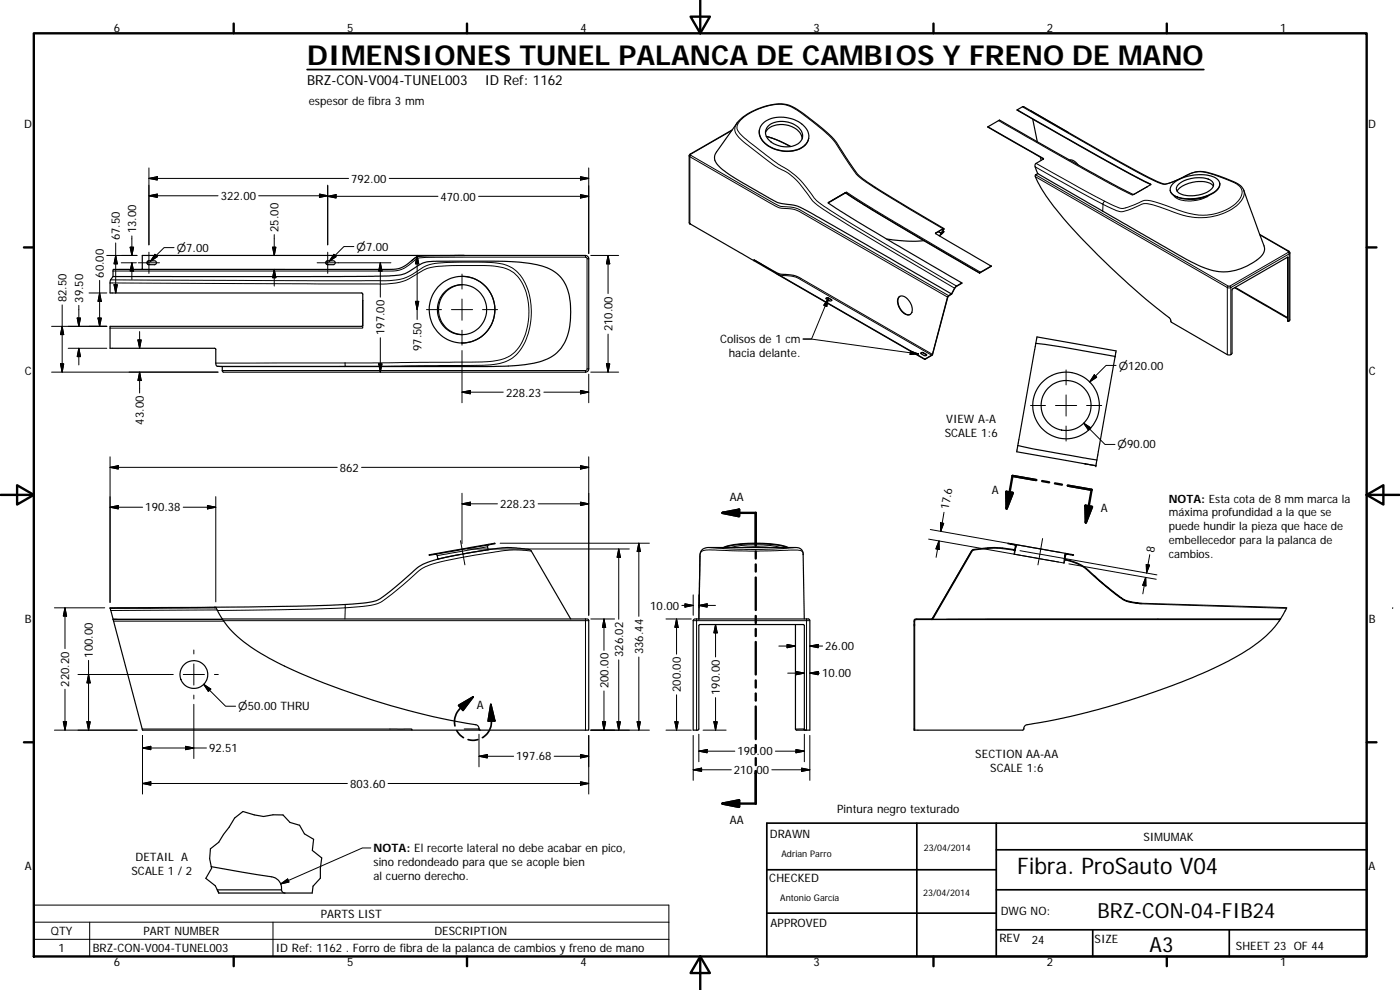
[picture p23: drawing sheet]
<svg xmlns="http://www.w3.org/2000/svg" width="420mm" height="297mm" viewBox="0 0 420 297" stroke-linecap="round" stroke-linejoin="round" font-family="sans-serif">
<defs><g id="words">
<text font-size="8.2" x="92.2" y="19.5">DIMENSIONES TUNEL PALANCA DE CAMBIOS Y FRENO DE MANO</text>
<text font-size="6.9" x="305.3" y="262.2">Fibra. ProSauto V04</text>
<g font-size="6.3">
<text x="329.4" y="275.4">BRZ-CON-04-FIB24</text>
<text x="345" y="285.6">A3</text>
</g>
<g font-size="4.1">
<text x="92.2" y="25.6">BRZ-CON-V004-TUNEL003</text>
<text x="145.5" y="25.6">ID Ref: 1162</text>
</g>
<g font-size="3.5">
<text x="34.2" y="9.6">6</text>
<text x="104.2" y="9.6">5</text>
<text x="174.2" y="9.6">4</text>
<text x="244.2" y="9.6">3</text>
<text x="314.2" y="9.6">2</text>
<text x="384.2" y="9.6">1</text>
<text x="92.7" y="31.5">espesor de fibra 3 mm</text>
<text x="7.3" y="38.4">D</text>
<text x="410.6" y="38.4">D</text>
<text x="105.4" y="54.8">792.00</text>
<text x="66.3" y="60">322.00</text>
<text x="132.2" y="60.2">470.00</text>
<text x="40.9" y="70" transform="rotate(-90 40.9 70)">13.00</text>
<text x="83.6" y="69.6" transform="rotate(-90 83.6 69.6)">25.00</text>
<text x="36" y="72.1" transform="rotate(-90 36 72.1)">67.50</text>
<text x="31.2" y="83.4" transform="rotate(-90 31.2 83.4)">60.00</text>
<text x="19.9" y="90.7" transform="rotate(-90 19.9 90.7)">82.50</text>
<text x="24.9" y="90.8" transform="rotate(-90 24.9 90.8)">39.50</text>
<text x="115.4" y="100.6" transform="rotate(-90 115.4 100.6)">197.00</text>
<text x="183.8" y="99.5" transform="rotate(-90 183.8 99.5)">210.00</text>
<text x="126.5" y="105.3" transform="rotate(-90 126.5 105.3)">97.50</text>
<text x="216.1" y="103">Colisos de 1 cm</text>
<text x="218.7" y="107.2">hacia delante.</text>
<text x="7.4" y="112.6">C</text>
<text x="410.8" y="112.6">C</text>
<text x="151.9" y="119">228.23</text>
<text x="43.2" y="127.4" transform="rotate(-90 43.2 127.4)">43.00</text>
<text x="283.5" y="131.1">SCALE 1:6</text>
<text x="283.9" y="126.9">VIEW A-A</text>
<text x="102" y="141.5">862</text>
<text x="297.7" y="148.2">A</text>
<text x="43.6" y="153.5">190.38</text>
<text x="150.1" y="152.4">228.23</text>
<text x="219.1" y="150.4">AA</text>
<text x="284.7" y="153.1" transform="rotate(-80 284.7 153.1)">17.6</text>
<text x="330.4" y="153.6">A</text>
<text x="346.4" y="165.9" transform="rotate(-80 346.4 165.9)">8</text>
<text x="195.2" y="182.9">10.00</text>
<text x="7.4" y="186.9">B</text>
<text x="410.8" y="186.9">B</text>
<text x="27.9" y="197.3" transform="rotate(-90 27.9 197.3)">100.00</text>
<text x="187" y="197.2" transform="rotate(-90 187 197.2)">326.02</text>
<text x="193" y="196.3" transform="rotate(-90 193 196.3)">336.44</text>
<text x="247.7" y="195.1">26.00</text>
<text x="246.7" y="203.2">10.00</text>
<text x="20.8" y="206" transform="rotate(-90 20.8 206)">220.20</text>
<text x="182.6" y="206.5" transform="rotate(-90 182.6 206.5)">200.00</text>
<text x="204.3" y="207.7" transform="rotate(-90 204.3 207.7)">200.00</text>
<text x="216" y="208.5" transform="rotate(-90 216 208.5)">190.00</text>
<text x="143.1" y="212.7">A</text>
<text x="62.8" y="225.7">92.51</text>
<text x="221.3" y="226.6">190.00</text>
<text x="292.7" y="227.5">SECTION AA-AA</text>
<text x="154.9" y="228.2">197.68</text>
<text x="220.3" y="232.2">210.00</text>
<text x="297.2" y="231.7">SCALE 1:6</text>
<text x="105.1" y="236.3">803.60</text>
<text x="251.3" y="243.9">Pintura negro texturado</text>
<text x="219.1" y="247.1">AA</text>
<text x="231.1" y="251.4">DRAWN</text>
<text x="112.1" y="255.7">NOTA: El recorte lateral no debe acabar en pico,</text>
<text x="343.2" y="252.3">SIMUMAK</text>
<text x="7.4" y="261.1">A</text>
<text x="39.4" y="262.5">SCALE 1 / 2</text>
<text x="40.7" y="258.3">DETAIL A</text>
<text x="112.1" y="259.9">sino redondeado para que se acople bien</text>
<text x="410.8" y="261.1">A</text>
<text x="112.1" y="264">al cuerno derecho.</text>
<text x="230.9" y="264.6">CHECKED</text>
<text x="96.3" y="275.4">PARTS LIST</text>
<text x="300.3" y="274.5">DWG NO:</text>
<text x="15.2" y="280.6">QTY</text>
<text x="43" y="280.5">PART NUMBER</text>
<text x="130.4" y="280.6">DESCRIPTION</text>
<text x="231.3" y="278.2">APPROVED</text>
<text x="17.6" y="285.7">1</text>
<text x="27.8" y="285.7">BRZ-CON-V004-TUNEL003</text>
<text x="82.8" y="285.7">ID Ref: 1162 . Forro de fibra de la palanca de cambios y freno de mano</text>
<text x="299.9" y="282.6">REV</text>
<text x="309.7" y="283.3">24</text>
<text x="328.5" y="283">SIZE</text>
<text x="370.9" y="285.1">SHEET 23 OF 44</text>
<text x="34.2" y="289.9">6</text>
<text x="104.2" y="289.9">5</text>
<text x="174.2" y="289.9">4</text>
<text x="244.2" y="289.9">3</text>
<text x="314.2" y="289.9">2</text>
<text x="384.2" y="289.9">1</text>
</g>
<g font-size="3.4">
<text x="350.8" y="150.9">NOTA: Esta cota de 8 mm marca la</text>
<text x="350.8" y="155">máxima profundidad a la que se</text>
<text x="350.8" y="159.1">puede hundir la pieza que hace de</text>
<text x="350.8" y="163.2">embellecedor para la palanca de</text>
<text x="350.8" y="167.3">cambios.</text>
</g>
<g font-size="3.3">
<text x="53.1" y="75.5">⌀7.00</text>
<text x="107" y="75.2">⌀7.00</text>
<text x="335.7" y="110.9">⌀120.00</text>
<text x="335.4" y="134.6">⌀90.00</text>
<text x="71.5" y="213.2">⌀50.00 THRU</text>
</g>
<g font-size="2.7">
<text x="234.5" y="257.1">Adrian Parro</text>
<text x="277.3" y="255.2">23/04/2014</text>
<text x="277" y="268.7">23/04/2014</text>
<text x="234.2" y="270.2">Antonio García</text>
</g>
</g></defs>
<g fill="none" stroke="#000" stroke-width=".36">
<path d="M219.7 39l-12.8 7.4v20.6l70.6 40.8M227.9 39a5.4 5.4 0 0 0 3.7 5.4 9.4 9.4 0 0 0 10-.8l.8-1.2 .3-.9M229 37a9.5 9.5 0 0 1 13.4 2.2 4 4 0 0 1-2.6 5.5 9.7 9.7 0 0 1-11.5-3.5 3.5 3.5 0 0 1 .7-4.2zM229.7 39.8a5.7 5.7 0 0 1 7-2.2 5 5 0 0 1 4 4.1M230.6 37.8a7.1 7.1 0 0 1 10 1.7 3.2 3.2 0 0 1-2.9 4.4 7.2 7.2 0 0 1-7.8-3.2 2.65 2.65 0 0 1 .7-2.9zM296.5 38.1l16.6 9.4 .1 .2-2.3 1.3-.3 .4 .8 2.7M296.5 38.1l16.7 9.6M305.3 33l27 15.4 13.1 7-5.4 2.9-14.2-7.5-25.9-14.8-3.4 2.1M305.3 33l1.6-1h.4l29.1 16.7 8.3 4.5 4.5 2a14.1 14.1 0 0 0 6.6-2.5 8.6 8.6 0 0 1 7.7-.7l6.8 2.5a4.7 4.7 0 0 1 3 2.7l6.1 16.8a3.4 3.4 0 0 1-1.9 3.8 15.5 15.5 0 0 1-14.7 3 90.1 90.1 0 0 1-15.9-8.2l-35.5-20.5M305.3 33l24.4 14 15.7 8.4M309.4 33.3h.1M309.4 33.3l11.2 6.4"/>
<path d="M309.9 35.7l1.4 6.8M230 40.9l3.1 1.1 4.2 2-4.4-2.1zM311.4 52.1l-.7 .5a31.3 31.3 0 0 0 6.1 10 230.2 230.2 0 0 0 34.4 33.1l.3 .9 16.8 9.8h1.1l.3-.4 .1-19.2 16.6-9.6 .1 19.2 .4-.1 .2-.2v-20.4l-.3-.3-8.7-5M312.2 47.2l.3 1M321 48a2.84 2.84 0 0 1 2.5 1.4M352 55.1a12.6 12.6 0 0 1 13.1-1.5 2.12 2.12 0 0 1-.2 3.7 13.2 13.2 0 0 1-12.4 1.4 2.08 2.08 0 0 1-.5-3.6zM353.7 55.3a9.4 9.4 0 0 1 9.9-1 1.69 1.69 0 0 1-.6 2.9 9.3 9.3 0 0 1-9.5 .5 1.5 1.5 0 0 1 .2-2.4zM362.2 58.8a11.2 11.2 0 0 1-5.7 1M364.2 55.8a6.8 6.8 0 0 0-6.9-.9 5.9 5.9 0 0 0-4 2.5M366.1 55a3.7 3.7 0 0 1-3 3.5 12.9 12.9 0 0 1-10.9 .1l-.8-.8-.2-.7M44.2 78.5l.5-.2h1.7a.58 .58 0 0 1 .6 .5 .58 .58 0 0 1-.6 .6h-1.9l-.4-.4zM97.9 78.5l.5-.2h1.6a.58 .58 0 0 1 .6 .5 .58 .58 0 0 1-.6 .6h-1.8l-.4-.4z"/>
<path d="M123.5 78.3a4.8 4.8 0 0 1 4.5-1.6l11.3-.1h-96.6l-.1 4.2M226.3 78l51.3 29.8M226.3 78v.1M226.3 78l6.3 3.6a5.1 5.1 0 0 0 3.5 .8l2.1 .2 2.2 .9M248.5 60.9l5.3-2.9 9.6 6 30.6 17.9M266.1 71.7a39.9 39.9 0 0 0 11.2 .5M280.8 70h-.1M281.6 69.5l.8 .4M282.4 69.9v.1M282.4 70l.8-1.3-2.4 1.3M282.5 69.9l.8-1.3-2.6 1.4 16.8 9.8M282.5 69.9l.8-.4-1.4 1.2 1.2-1.1-.7 .4"/>
<path d="M282.5 69.9l-.1 .1M282.5 69.9v.1M282.9 69.3l.4 .2M283.3 68.6l-15.4-9.2-8.9-5.7-2-1.9-5.9-9a54.5 54.5 0 0 0-14.1-11.2 15 15 0 0 0-10.6 1.5 12.4 12.4 0 0 0-5.2 3.8l-6.2 8.7a3.2 3.2 0 0 0 1 4.5 95.1 95.1 0 0 0 12.8 8.1l1.4 .9a13.5 13.5 0 0 0 7.9 2.4l1.9 .6 3.3 1.7 42.3 24.4M297.5 79.8l-3.5 2.1M386.4 77.2v19l.2 .2M33.9 83l82-.2a12.7 12.7 0 0 0 9.7-3.1 12 12 0 0 1 7.2-1.3h8.4a94 94 0 0 1 20.7 1.2 11.4 11.4 0 0 1 9.3 11.3 20.1 20.1 0 0 1-2.7 13.5 13.7 13.7 0 0 1-10 4.9 195.6 195.6 0 0 1-25.9 .7h-65.9M33.9 83l-.8 1.3-.1 3.6h75.6l.2 .2 .1 9.5-.3 .3h-75.6v6.6h31.4l.4 .3v4.3a.82 .82 0 0 0 1.1 .9h.8M33.9 83l.1-2.2h82.6a8.1 8.1 0 0 0 6.8-2.5l1.5-1.1a6.9 6.9 0 0 1 4-.5l46.8-.1a1.05 1.05 0 0 1 1 1.1v33l-.2 .6-.6 .3-108.9 .1-.3-.4v-1.3M131.5 86a9.9 9.9 0 0 1 14.1-.1 9.9 9.9 0 0 1-.2 14.2 9.9 9.9 0 0 1-14.2-.6 10.2 10.2 0 0 1 .3-13.5zM138.7 82.9a10 10 0 0 1 9.8 10 10 10 0 0 1-9.8 10M138.8 85.4a7.5 7.5 0 0 0-7.2 7.5 7.5 7.5 0 0 0 7.2 7.5"/>
<path d="M247.9 89.6l.6-.2 1.1 .7M247.9 89.5l.6-.2 1.1 .7a.42 .42 0 0 1-.3 .3 .42 .42 0 0 1-.4-.1zM269.8 89.1a2.31 2.31 0 0 1 3.1 1.3 2.83 2.83 0 0 1 .1 4 3.4 3.4 0 0 1-3.4-2.9l-.2-1.5zM270.1 88.9a3 3 0 0 0 .3 4.1l1.5 1.3 .8 .2 .5-.2M285.6 88.2l-1.2 .9-4.6 17.2M288.7 84.9l-1.9 1.2-1.2 2.1M288.7 84.9l-1.9 1.2-1.2 2.2-1.1 .7-4.6 17.3M294 81.9h.1M294 81.9l-29.6-17.4-10.6-6.7-5.2 3 2.3 1.7 6.5 4.1 31.3 18.3M370.5 86.3l15.9 9.2M370.7 86.2l15.7 9.1M276.3 106l.7-.1 1.1 .7"/>
<path d="M276.4 105.8h.6l1.1 .6a.42 .42 0 0 1-.3 .4 .42 .42 0 0 1-.4-.1l-.9-.5zM277.6 107.8h-.1M279.8 106.3l-2.2 1.5M279.9 106.3l-2.4 1.5M310.9 103l8.2 1.2 15.6 2.7M310.9 103l.3-1.9 23.8 4.2-.3 1.6M310.9 103l-5.4 30.7M334.7 106.9l-5.5 31.1M305.5 133.7l-.4 1.9 20.6 3.6M305.5 133.7l4.2 .9 19.5 3.4M325.7 139.2h.1M325.7 139.2l3.2 .5z"/>
<path d="M329.2 138l-.3 1.7M128.8 166.5l19.7-3.5v.1l-19.6 3.5zM130.7 166.3l.5 .3 .2 1.2M138 166.4l-6.9 1.5M146.7 163.5l-.4 .4 .2 1M146.8 164.9l-8 1.3M210.1 167l-.3 18.7M217.1 164.3a33.8 33.8 0 0 1 14.2-1.1l3.1 .4 2.1 .7M217.4 164.3a39.2 39.2 0 0 1 18.8 0M292.3 164.9h.1M292.3 164.9l-.8 .5-11.8 20.3M304.2 165.1h.2"/>
<path d="M304.2 164.9h.3M304.3 165.1a29 29 0 0 0-12.3 .1l-12.1 20.6-4.9 .1-.5 .3v1.2h-.2v-1.3l.4-.4h5M304.7 165.1l.3-1.7-2.5-.4 2 .5 .2 .4-.2 1a29.5 29.5 0 0 0-12.6 .1l-12.2 20.7M305 163.4l14.7 2.6M319.4 167.9l.3-1.9 2.5 .5v.1l-2.1-.3-.3 .4-.2 1.1a15.7 15.7 0 0 1 9 5.1l1.1 1a39.8 39.8 0 0 0 8.2 6.2l4.2 1a11.2 11.2 0 0 1-8.2-3.5l-5.7-4.9a14.6 14.6 0 0 0-8.4-4.7M319.6 167.8l.3 .1M319.8 168h.2M33.1 182.5l.8 3.3M33.9 185.8h32.9M33.9 185.8l.1 .1M34 185.9h32.8M34 185.9l8.8 33.2h80.8"/>
<path d="M64.8 182.2l-29.3 .1-2.5 .1 .1 .1M64.8 182.2l1.9 3.5M64.8 182.2a607 607 0 0 0 43-1.1l1.1-.1a11.2 11.2 0 0 0 8.2-3.6l3.3-2.7a33.4 33.4 0 0 1 6.4-5.3l.5-.3a56.8 56.8 0 0 1 12.8-3.1l4.3-.7a35.4 35.4 0 0 1 14.2-.5l.9 .6 11.8 20.3M64.8 182.4l-31.7 .1M66.7 185.7l.1 .1a29.2 29.2 0 0 0 10.6 9.7 141.9 141.9 0 0 0 29.8 13 222.7 222.7 0 0 0 36 9.1l.4 .5 .2 .6M66.7 185.7l109.8 .1 .2 .4v32.9h-32.6M208.1 185.9l.4-.2h34l.5 .2v33.2h-.4a.88 .88 0 0 1-1.2-.4v-31l-.3-.3-31.3 .1-.1 31.2a.93 .93 0 0 1-1.3 .4h-.4zM209.8 182.4l.2-12.6a9.9 9.9 0 0 1 .6-4.7l.8-.6 1.3-.2h26.2a1.95 1.95 0 0 1 2.1 2.1l.4 19.3M238.7 187.4v31.3M274.3 187.4v31.7h.2M274.5 187.4v31.7M279.6 185.9h104.6"/>
<path d="M342.1 181.1l.4 .1M342.1 181h.4M384.2 185.7h.1M384.2 185.9a32.2 32.2 0 0 1-10.4 9.5 151.7 151.7 0 0 1-29.8 13l-8.2 2.7-9.3 2.6-10.2 2.3-8 1.4a1.45 1.45 0 0 0-1.1 1.6l-32.7 .1M384.2 185.8v.1M384.2 185.7v.1M384.2 185.7l-104.3 .1M384.3 185.7l-.1 .1M386.2 182.4l-1.9 3.3M418 182.4l-.1 .1M117 218.7h6.6v.4h20.5M139.3 218.7h4.5"/>
<path d="M143.8 218.7l.3 .4M238.7 218.7l.4 .4h2.3M238.7 218.7h2.6l.1 .4h.3M63.4 260l18.1 3.1a3.6 3.6 0 0 1 3 4.1l.4 .5 .6 .2M63.4 260l-.5-2.4 .3-2.9 2.4-2 4.8-7.3 2.5-1.9 3.4 1 2.8 .5 2.8-.5h3l2.1 2.3 2.9 .8 1.5 2.6 2.7 1.6-.4 3.4 2.9 2.2-.5 3.1v3l-2.2 2.4-.2 2h-8.2M63.4 260l.1 .5-1.7 3 2.8 2.3 1.1 2.1M65.7 267.9h19.8M84.5 267h-19.3l.5 .9"/>
<circle cx="138.6" cy="92.9" r="7.4"/>
<circle cx="319.9" cy="121.7" r="10"/>
<circle cx="319.9" cy="121.7" r="7.5"/>
<circle cx="58.2" cy="202.4" r="4.2"/>
</g>
<g fill="none" stroke="#000" stroke-width=".3">
<path d="M219.6 39.2l-12.3 7.1M221.2 36.9a3 3 0 0 0 .5 4.3l5.8 4.8a43 43 0 0 0 9.4 6.2 45.1 45.1 0 0 1 7.2 8.4l3.2 2.4 8.7 5.4 30.5 18.1M299.7 36.2l25.1 14.3 14.4 7.8 .7 .2 4.4-2.5M306.9 32l31.2 17.9 6.9 3.7 3.7 1.6a7 7 0 0 0 4.7-1.2l1.3-.6a9.2 9.2 0 0 1 9.3-1.1l.9 .3a22.2 22.2 0 0 1 6.9 3.1l.7 .8a3.5 3.5 0 0 1-1.3 4.2 16.1 16.1 0 0 1-16.8 2.6l-4.4-1.6a16.9 16.9 0 0 0-6.4-1.6l-3.7 1.5a5.3 5.3 0 0 1-3.8 .9l-4.6-2.1M44.7 58.7l2.5-.5v1zM44.7 53.5l2.5-.5v1zM44.7 58.7h20.7M44.7 50.4v23.1M77.6 58.7h20.8M95.9 58.2l2.5 .5-2.5 .5zM98.4 55.6v17.9M98.4 58.9l2.5-.5v1z"/>
<path d="M98.4 58.9h33M104.6 53.5h-59.9M116.8 53.5h59.9M143.6 58.9h33.1M174.2 58.4l2.5 .5-2.5 .5zM174.2 53l2.5 .5-2.5 .5zM176.7 50.4v25.7M206.8 46.7l.2 .3 23.7 13.7 3.2 1.7a14.1 14.1 0 0 1 6.1 1.1l44.4 25.6M207.1 46.2l.2 .4M207.3 46.6l-.3 .4v20.2M207.3 46.6l26.1 15 1.1 .4 3.7 .3 1.8 .6 44.7 25.8M253.6 57.9v.1"/>
<path d="M253.9 57.9v.1M262.4 56.3l20.6 12.3M262.4 56.3l-4.2-2.9a12.8 12.8 0 0 1-3.5-4.4l-4-6.2a58.6 58.6 0 0 0-13.6-10.9 13.8 13.8 0 0 0-10.8 1.4 9.4 9.4 0 0 0-5.1 4.4v1l.6 1.1a117.2 117.2 0 0 0 11.8 9.5 26.4 26.4 0 0 1 10.9 10.3l2.7 2.2 6.9 4.4 33 19.6M262.8 56.3h-.4M310.7 50.1l20.3 11.2 .2-.5 .3-.4M310.7 53l57.6 33.3v20.1M310.8 52.5l57.8 33.3M310.9 49l20.6 11.4M313.1 47.5v.2M345.3 55.2v.2M352.3 58.7a7.1 7.1 0 0 0 6.5 1.4l1.7-.3 1.8-.8M362 58.9l.3 .1"/>
<path d="M362.9 58.6l-.6 .4M373.3 57.2a5.4 5.4 0 0 1-2.9 5.1 19 19 0 0 1-18.2 1.3l-1.4-.5a19.4 19.4 0 0 0-7.3-2l-1.6 .6a10.3 10.3 0 0 1-6.1 1.7l-4.8-2.1-.1 2.1M32 76.6h9.1M34.7 76.6l.5 2.6h-1zM34.7 72.9v15M36.4 78.8h4.5M39.1 74.2h1l-.5 2.4zM39.6 78.8l.5 2.5h-1zM39.6 70.8v5.8M39.6 78.8v5M41.5 78.8h6.4M44.1 78.9l.5 .5"/>
<path d="M44.6 78.3l-.5 .4M44.7 75.7v6.3M44.9 79.4h-.1M46.5 76.3l.7 .7-2.1 1.4zM52.2 74.3h-3l-4.1 4.1M81.8 74.2h1l-.5 2.4zM82.3 70.4v6.2M95.2 78.8h22.1M97.8 78.9l.5 .5M98.3 78.3l-.5 .4M98.4 75.7v6.3M98.6 79.4h-.1"/>
<path d="M100.2 76.3l.7 .7-2.1 1.4zM106.2 74h-3l-4.4 4.4M114.1 78.8v10.4M114.1 78.8l.5 2.5h-.9zM125.2 76.6l.5 2.6h-1zM125.2 76.6v19.3M175.7 77.2h-48l-2.5 .4-2.4 1.9a8.2 8.2 0 0 1-6.2 1.8h-82.7M175.7 76.6v.6M175.7 77.2l.4 .1a.38 .38 0 0 0 .2 .4 .38 .38 0 0 0 .4 0M176.2 77.7v33M177.3 76.6h8.4M182.5 76.6v11.5"/>
<path d="M182.5 76.6l.5 2.6h-1zM226.3 78.1v.1M248.6 60.7v.1M249.6 60.2l4.5-2.6 8.5 5.5 31.6 18.6M280.8 69.9v.1M282.9 68.8l.2 .1M282.9 69.4l.2 .1M283 69.7h.1M378.1 70.5l8.5 4.9M386.4 77.2l.1 .1M386.6 75.4l.3 .8 .2-.3M386.6 75.7l-17.5 10.1"/>
<path d="M386.8 75.4h-.2M18.7 97.9l.4 2.5h-1zM18.7 91.5v20.2M23.2 95.4h1l-.5 2.5zM23.7 91.6v6.3M26.7 87.9h5.4M29.4 95.4h1l-.5 2.5zM29.9 84.1v13.8M29.9 87.9l.5 2.5h-1zM32.1 97.9h-16.6M33 84.9l78.5 .3a27.7 27.7 0 0 0 10.7-1.3 33.3 33.3 0 0 1 7.1-3.6 95.1 95.1 0 0 1 20.8-.2 9.3 9.3 0 0 1 7.6 7 19.7 19.7 0 0 1-2.8 18.1 11.5 11.5 0 0 1-8.6 3.3l-42.7 .4M33.2 84l79 .2a24.1 24.1 0 0 0 10.5-1.3l.6-.3a20.8 20.8 0 0 1 6.6-3.4 101.1 101.1 0 0 1 20.8 0 10.3 10.3 0 0 1 7.6 7.4 20.8 20.8 0 0 1-3 19.4 11.7 11.7 0 0 1-8.7 3.5l-43.1 .5"/>
<path d="M34.2 85.4h1l-.5 2.5zM35.6 80.8h3M40.6 80.8h4M41.9 99.5v5M44.8 80.8h40.7M82.3 80.8v5M82.3 80.8l.5 2.5h-1zM108.9 90.1v8.3h-75.9M124.7 90.4h1l-.5 2.5zM128 92.9h4.5M135.5 92.9h6.3M138.7 82.2v4.5"/>
<path d="M138.7 89.7v6.4M138.7 99.1v4.5M144.8 92.9h4.5M233.8 82.5l.8 .1a11 11 0 0 1 5.5 1.2l39.5 22.8M240.4 83.5l39.4 22.8M248.6 89.4l-5 12.3h-2.6M248.6 89.5l-.5 2.5-.9-.4zM249.5 89.9v.1M368.5 85.9l.1-.1a.43 .43 0 0 1 .5 0 .43 .43 0 0 1 .1 .6l-.9-.1zM369.4 86.3l17.5-10.1v20.1M369.4 86.3v20.1M386.4 96.2l.1 .1"/>
<path d="M15.5 111.7h49.9M18.1 109.2h1l-.4 2.5zM20.5 104.5h11.6M23.7 104.5v5M23.7 104.5l.5 2.5h-1zM41.4 102h1l-.5 2.5zM41.9 111.7l.5 2.5h-1zM41.9 111.7v6.2M66.7 111.2h109M103.6 108.9v1h-38.4M103.6 108.9h-38.8M113.7 109.2h.9l-.5 2.5z"/>
<path d="M114.1 101.3v10.4M138.7 105.2v15.6M138.7 117.7l2.5-.5v1zM138.7 117.7h12.3M163.2 117.7h13.5M174.2 117.2l2.5 .5-2.5 .5zM176.7 112.3v8.5M176.7 110.7h-.5l-.1 .3-.4 .2v.5M177.3 111.7h8.4M182 109.2h1l-.5 2.5zM182.5 100.2v11.5M241 101.7h2.5l32.2 4.5"/>
<path d="M273.3 105.3l2.4 .9-2.6 .1zM277.1 105.8v.1M278 106.3v.1M319.9 111v4.5M319.9 118.5v6.3M328.4 112.5l.7 .7-2.1 1.4zM335 109.6h-3.1l-4.9 5M33 137.1v43.7M174.2 139.7l2.5 .5-2.5 .5zM176.7 137.1v47.5M309.3 121.7h4.5M316.8 121.7h6.3"/>
<path d="M319.9 127.8v4.5M325.2 127l2.2 1.4-.7 .7zM325.2 127l6.4 6.3h3M326.1 121.7h4.5M33 140.2l2.5-.5v1zM33 152.2l2.5-.5v1zM33 140.2h68.2M33 152.2h9.8M55 152.2h9.8M62.3 151.7l2.5 .5-2.5 .5zM64.8 149v31.6M108.5 140.2h68.2"/>
<path d="M138.7 151.2l2.5-.5v1zM138.7 151.2h10.6M138.7 148v15.1M161.5 151.2h15.2M174.2 150.7l2.5 .5-2.5 .5zM279.2 158.9l33.1 5.8M282.3 156.9l.9 .1-.9 2.4zM283.3 153.7l-1 5.7M138.2 162.2l1.3 7.3M140.2 164.7h48.7M146.3 164l-15.1 2.7M150.1 163h44.8"/>
<path d="M159.5 165.4l-2.3-.3a37.8 37.8 0 0 0-11.5 1l-5.4 .9a50.2 50.2 0 0 0-13.1 3.3l-1.3 .8-4.9 4.3a36.4 36.4 0 0 1-7.7 5.7 42.1 42.1 0 0 1-9.7 1.3l-.1 3.3M185.7 164.7v21.1M185.7 164.7l.5 2.5h-1zM191.7 163v21.9M191.7 163l.5 2.5h-1zM208 178.5v6.1M209.7 178.5v7.6M212.7 164.3l13.1 .6 6.6-.2 6.5-.4M219.4 164.3a34.5 34.5 0 0 1 14.8 0M222.4 164.3l3.7-.3 5.1 .3M241 166.4a1.41 1.41 0 0 0-1.8-1.4l-11.8 .4-12.7-.4a6 6 0 0 0-4.3 .7l-.3 1.3M278.7 161.8l40.5 7.1"/>
<path d="M281.8 162.3l-.9 4.9M281.8 162.3l.1 2.6-1-.2zM286.6 174.3l-.5 .4M296.5 164.4l-.2 .1M300.9 164.4l-.1 .2M304.7 165l-.2 1.3v-1.2h-.3M305 163.4l-.3 1.7 .3-1.7M306.1 165.2l5.9 1.1M311.9 167.6l5.8 1M312.2 166.3l35 6.2M312.5 164.7l5.7 1.1M312.9 161.6l-1.4 7.9"/>
<path d="M319.5 167.6l-.3 1.3M319.7 166l-.2 1.6 .2-1.6M319.8 168h-.2l-.2 .9h-.2M319.9 167.9l-.1 .1M320.8 169.2l26.2 4.6M321.5 166.3l-.2 .2M323.3 169l-.1 .1M326.1 170.6l-.1 .2M328.5 172.8l-.1 .1M330.9 174.9l-.1 .1M333.3 176.9l-.1 .1M335.9 178.9l-.2 .1"/>
<path d="M343.8 173.2l-.8 5M343.8 173.2l.1 2.6-1-.2zM344 169.4l1 .1-.9 2.4zM345 166.4l-.9 5.5M16.3 182.4h15.1M19.5 182.4v12.2M19.5 182.4l.5 2.4h-1zM26.6 198.1v21M34.1 186.4h33.1M58.2 195v1.2M58.2 199.2v6.3M64.4 182.2l.1 .2"/>
<path d="M65.2 183l-31.9 .2M67 186.2h108.7v32.9M103.6 181.4v1l-2.4 .1-36 .7M175.7 185.7v.1a.57 .57 0 0 0 .4 .5 .57 .57 0 0 0 .6-.1M177.3 185.7h7.1M181.3 185.7v9.4M181.3 185.7l.5 2.5h-1zM185.7 198v21.1M191.7 197.1v22M199.9 185.7h7.6M203 185.7v10.6M203 185.7l.5 2.5h-1z"/>
<path d="M204.6 181.7h3.4M205.6 181.2l2.4 .5-2.4 .5zM208 186.2h1.1M209.1 185.7v.5M209.1 186.2h33v32.9M209.1 186.2v32.9M209.7 181.7l2.5-.5v1zM209.7 181.7h5M214.7 187.4v9.7M214.7 187.4l.6 2.5h-1.1zM233.7 193.8h5M236.2 193.4l2.5 .4-2.5 .6z"/>
<path d="M242.1 185.7a.45 .45 0 0 0 .1 .6 .45 .45 0 0 0 .6-.1h.2M243 193.8l2.6-.4v1zM243 193.8h3.9M274.5 186.4l-.2 .1M275.1 185.7l-.2 .2M279.6 185.7l-.1 .2M280.4 184.9l-.5 .5M338.8 180.4l-.1 .2M342.5 181.2l43.5 1.3M342.5 181l43.5 1.3M16.3 219.1h24.9M19 216.6h1l-.5 2.5z"/>
<path d="M19.5 206.8v12.3M23.4 202.4h28.6M26.1 216.6h1l-.5 2.5zM26.6 202.4l.5 2.5h-1zM42.7 218.7h74.3M55 202.4h6.4M58.2 211.3v16.3M58.2 208.6v1.1M61.1 205.3l6.6 6.6h3M61.1 205.3l2.2 1.5-.8 .7zM64.4 202.4h1.1M177.3 219.1h17.6"/>
<path d="M180.8 216.6h1l-.5 2.5zM181.3 207.3v11.8M185.2 216.6h1l-.5 2.5zM191.2 216.6h1l-.5 2.5zM199.9 219.1h7.6M202.5 216.6h1l-.5 2.5zM203 208.5v10.6M211 219.1h6.9M214.2 216.6h1.1l-.6 2.5zM214.7 209.3v9.8M236.4 202h5M238.9 201.5l2.5 .5-2.5 .5z"/>
<path d="M243 202l2.6-.5v1zM243 202h2.9M42.8 220.7v17.6M42.8 224.4l2.5-.5v1zM42.8 235.1l2.5-.5v1zM42.8 224.4h19.2M42.8 235.1h61.5M55.7 223.9l2.5 .5-2.5 .5zM116.4 235.1h60.3M143.8 220.3v9.8M143.8 226.9l2.5-.5v1zM143.8 226.9h10.3"/>
<path d="M166.3 226.9h10.4M174.2 234.6l2.5 .5-2.5 .5zM174.2 226.4l2.5 .5-2.5 .5zM176.7 220.7v17.6M208 220.7v13.4M208 231l2.6-.5v1zM208 231h11.5M209.7 220.3v8.3M209.7 225.4l2.5-.5v1zM209.7 225.4h10.8M231.6 231h11.4M232.7 225.4h8.7"/>
<path d="M238.9 224.9l2.5 .5-2.5 .5zM240.5 230.5l2.5 .5-2.5 .5zM241.4 220.3v8.3M243 220.7v13.4M111.3 254.4h-2.5l-24.6 10.8M10.1 271.6h190.6v15.4h-190.6zM10.1 276.7h190.6M26.9 276.7v10.3M81.9 276.7v10.3M84.2 265.2l2.1-1.5 .4 .9zM10.1 281.8h190.6"/>
</g>
<g fill="#000">
<circle cx="282.4" cy="70" r=".18"/>
<circle cx="328.9" cy="139.7" r=".18"/>
</g>
<g fill="none" stroke="#000" stroke-width=".71">
<path d="M10.1 10h400.1v277h-400.1zM70.1 7.1v2.9M140.2 7.1v2.9M207.3 5h5.8l-2.9 5zM210.2 0v10M280.2 7.1v2.9M350.2 7.1v2.9M7.2 74.2h2.9M410.2 74.2h2.9M.2 148.5h9.9M5.1 145.6l5 2.9-5 2.9zM216.8 153.9l5-1v2z"/>
<path d="M216.8 153.9h10v9.8M302 147.6l2 .3-1.9 4.7zM311 144l-7.1-1.2-1.8 9.8M312.7 144.3l2.2 .4M316.6 145l2.1 .4M320.5 145.7l7.1 1.3-1.7 9.8M325.7 151.7l2 .4-1.8 4.7zM410.2 148.5l5-2.9v5.8zM410.2 148.5h9.9M226.8 165.4v2.2M226.8 169.4v2.1M226.8 173.3v9.7"/>
<path d="M226.8 184.8v2.1M226.8 188.7v2.1M226.8 192.6v9.8M226.8 204.2v2.1M226.8 208.1v2.1M226.8 212v9.8M7.2 222.7h2.9M226.8 223.5v2.2M226.8 227.5v2.1M226.8 231.4v9.7h-10M410.2 222.7h2.9M216.8 241.1l5-1v2z"/>
<path d="M70.1 287v2.9M140.2 287v2.9M210.2 287l2.9 5h-5.8zM210.2 287v10M280.2 287v2.9M350.2 287v2.9"/>
</g>
<g fill="none" stroke="#000" stroke-width=".51">
<path d="M137.1 219.2l1 1.4 1 .7M137.6 211.6l4.4-2.5-3.1 4zM142 209.1l-3.7 3.3a5.7 5.7 0 0 0-1.8 5.4M147.3 211.3l.2 5a5.4 5.4 0 0 1-2.7 5M147.3 211.3l1.2 5-2 .1zM140.5 221.9l1.2 .2 1.7-.2M230.1 247h180.1v40h-180.1zM275.2 247v40M299 255h111.2M299 247v40M230.1 274h68.9M230.1 261h68.9"/>
<path d="M299 279h111.2M299 267h111.2M327.9 279v8M368.9 279v8"/>
</g>
<path d="M137.6 211.6l4.4-2.5-3.1 4zM147.3 211.3l1.2 5-2 .1z" fill="#000" stroke="#000" stroke-width=".51"/>
<path d="M216.8 153.9l5-1v2zM302 147.6l2 .3-1.9 4.7zM325.7 151.7l2 .4-1.8 4.7zM216.8 241.1l5-1v2z" fill="#000" stroke="#000" stroke-width=".71"/>
<path d="M92.2 20.9h269.1" fill="none" stroke="#000" stroke-width=".53"/>
<g fill="#000" stroke="#000" stroke-width=".3">
<path d="M44.7 58.7l2.5-.5v1zM44.7 53.5l2.5-.5v1zM95.9 58.2l2.5 .5-2.5 .5zM98.4 58.9l2.5-.5v1zM174.2 58.4l2.5 .5-2.5 .5zM174.2 53l2.5 .5-2.5 .5zM34.7 76.6l.5 2.6h-1zM39.1 74.2h1l-.5 2.4zM46.5 76.3l.7 .7-2.1 1.4zM81.8 74.2h1l-.5 2.4zM100.2 76.3l.7 .7-2.1 1.4zM125.2 76.6l.5 2.6h-1z"/>
<path d="M182.5 76.6l.5 2.6h-1zM23.2 95.4h1l-.5 2.5zM29.4 95.4h1l-.5 2.5zM29.9 87.9l.5 2.5h-1zM34.2 85.4h1l-.5 2.5zM39.6 78.8l.5 2.5h-1zM82.3 80.8l.5 2.5h-1zM114.1 78.8l.5 2.5h-.9zM124.7 90.4h1l-.5 2.5zM248.6 89.5l-.5 2.5-.9-.4zM18.1 109.2h1l-.4 2.5zM18.7 97.9l.4 2.5h-1z"/>
<path d="M23.7 104.5l.5 2.5h-1zM41.4 102h1l-.5 2.5zM41.9 111.7l.5 2.5h-1zM113.7 109.2h.9l-.5 2.5zM138.7 117.7l2.5-.5v1zM174.2 117.2l2.5 .5-2.5 .5zM182 109.2h1l-.5 2.5zM273.3 105.3l2.4 .9-2.6 .1zM328.4 112.5l.7 .7-2.1 1.4zM33 140.2l2.5-.5v1zM325.2 127l2.2 1.4-.7 .7zM33 152.2l2.5-.5v1z"/>
<path d="M62.3 151.7l2.5 .5-2.5 .5zM138.7 151.2l2.5-.5v1zM174.2 150.7l2.5 .5-2.5 .5zM174.2 139.7l2.5 .5-2.5 .5zM282.3 156.9l.9 .1-.9 2.4zM185.7 164.7l.5 2.5h-1zM191.7 163l.5 2.5h-1zM281.8 162.3l.1 2.6-1-.2zM343.8 173.2l.1 2.6-1-.2zM344 169.4l1 .1-.9 2.4zM19.5 182.4l.5 2.4h-1zM181.3 185.7l.5 2.5h-1z"/>
<path d="M203 185.7l.5 2.5h-1zM205.6 181.2l2.4 .5-2.4 .5zM209.7 181.7l2.5-.5v1zM214.7 187.4l.6 2.5h-1.1zM236.2 193.4l2.5 .4-2.5 .6zM243 193.8l2.6-.4v1zM19 216.6h1l-.5 2.5zM26.1 216.6h1l-.5 2.5zM26.6 202.4l.5 2.5h-1zM61.1 205.3l2.2 1.5-.8 .7zM180.8 216.6h1l-.5 2.5zM185.2 216.6h1l-.5 2.5z"/>
<path d="M191.2 216.6h1l-.5 2.5zM202.5 216.6h1l-.5 2.5zM214.2 216.6h1.1l-.6 2.5zM238.9 201.5l2.5 .5-2.5 .5zM243 202l2.6-.5v1zM42.8 224.4l2.5-.5v1zM42.8 235.1l2.5-.5v1zM55.7 223.9l2.5 .5-2.5 .5zM143.8 226.9l2.5-.5v1zM174.2 234.6l2.5 .5-2.5 .5zM174.2 226.4l2.5 .5-2.5 .5zM208 231l2.6-.5v1z"/>
<path d="M209.7 225.4l2.5-.5v1zM238.9 224.9l2.5 .5-2.5 .5zM240.5 230.5l2.5 .5-2.5 .5zM84.2 265.2l2.1-1.5 .4 .9z"/>
</g>
<use href="#words"/>
</svg>
